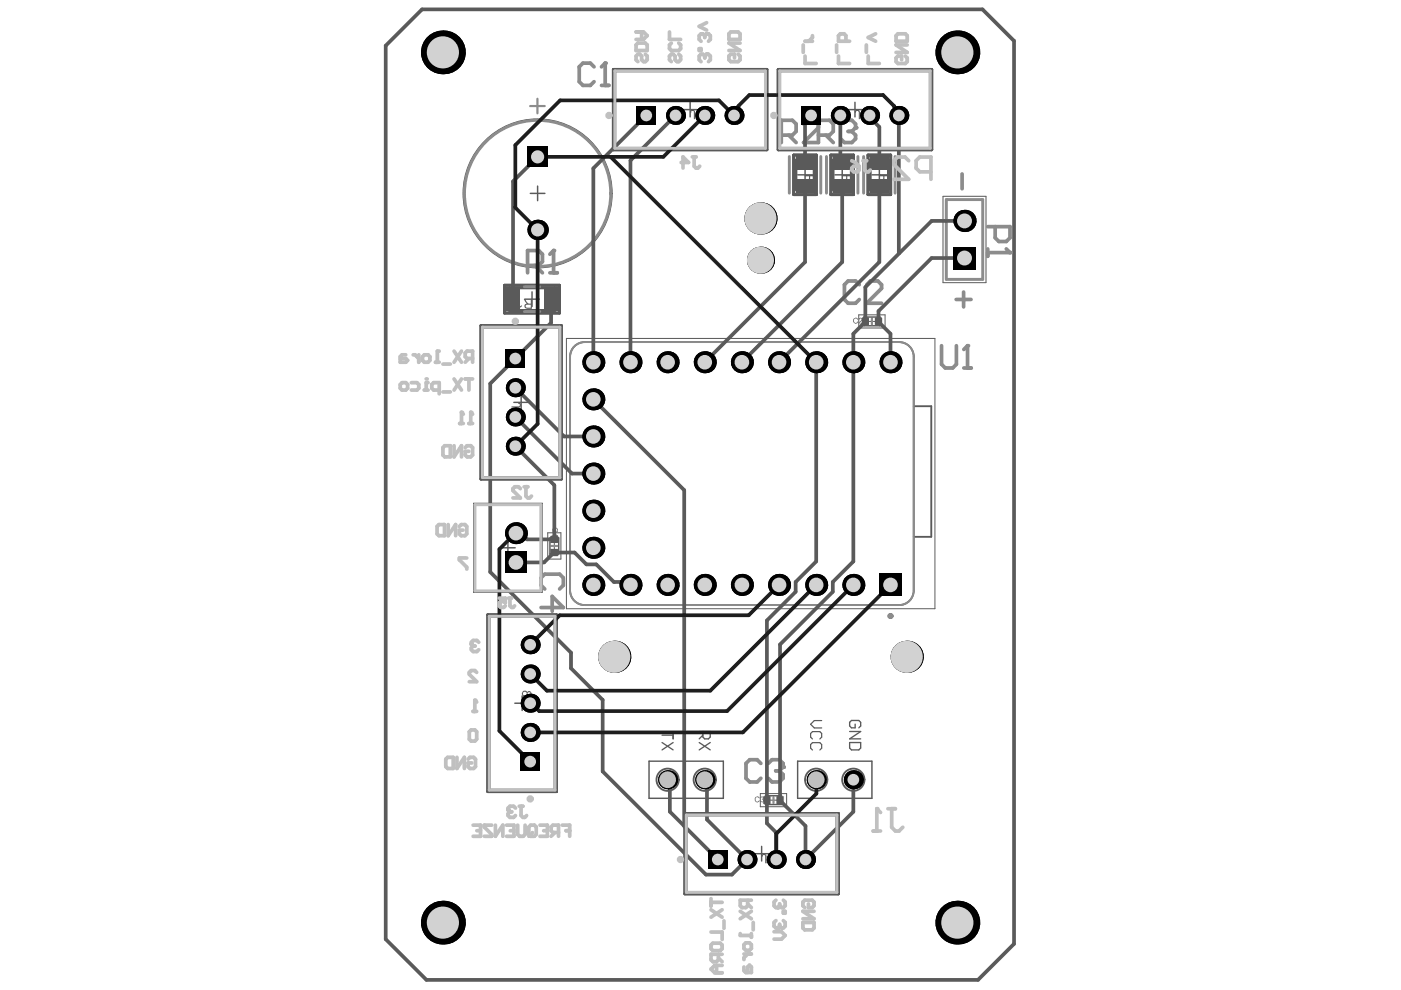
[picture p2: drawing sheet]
<svg xmlns="http://www.w3.org/2000/svg" width="297mm" height="210mm" viewBox="0 0 297 210" stroke-linecap="round" stroke-linejoin="round" font-family="sans-serif">
<path d="M169.1 37.1h3.1M170.7 35.5v3.1M177 37.1h3.1M178.6 35.5v3.1M184.9 37.1h3.1M186.4 35.5v3.1M111.3 63.4h3.1M112.8 61.9v3.1" fill="none" stroke="#5a5a5a" stroke-width=".31"/>
<g fill="#5a5a5a">
<path d="M117.1 112.1h.1a.57 .57 0 0 1 .8-.1 .57 .57 0 0 1 .1 .8h-.2a.41 .41 0 0 0 .2-.6 .41 .41 0 0 0-.6-.1l-.3 .2 .3 .6-.4-.2z"/>
<path d="M180.9 67.7a.55 .55 0 0 1 .5-.3 .55 .55 0 0 1 .5 .4h-.1a.41 .41 0 0 0-.6-.2 .41 .41 0 0 0-.1 .5 .36 .36 0 0 0 .3 .4 .36 .36 0 0 0 .4-.4l.1 .1a.58 .58 0 0 1-.8 .3 .58 .58 0 0 1-.2-.8z"/>
<path d="M182.2 67.4a.43 .43 0 0 1 .6 .2 .43 .43 0 0 1-.3 .6l-.3 .3h.7h-.8l.4-.5a.26 .26 0 0 0 .2-.3 .26 .26 0 0 0-.2-.2 .26 .26 0 0 0-.3 .3h-.1z"/>
<path d="M160 169.2a.55 .55 0 0 1 .6-.3 .55 .55 0 0 1 .5 .4h-.2a.41 .41 0 0 0-.6-.2 .41 .41 0 0 0-.1 .6 .36 .36 0 0 0 .3 .3 .36 .36 0 0 0 .4-.3h.2a.58 .58 0 0 1-.9 .3 .58 .58 0 0 1-.2-.8z"/>
<path d="M161.2 169.1a.33 .33 0 0 1 .5-.2 .33 .33 0 0 1 .1 .5 .38 .38 0 0 1 0 .7 .38 .38 0 0 1-.6-.3l.2-.1a.23 .23 0 0 0 .2 .2 .23 .23 0 0 0 .2-.2 .23 .23 0 0 0-.3-.2v-.1a.19 .19 0 0 0 .2-.2 .19 .19 0 0 0-.2-.2 .19 .19 0 0 0-.1 .3z"/>
<path d="M117.5 113.2v.3h.6zM117.3 113l1 .6h-.8v.2h-.2v-.2h-.2v-.1h.2z"/>
</g>
<g fill="none" stroke="#5a5a5a" stroke-width=".62">
<path d="M130.4 15h31.9v16.4h-31.9zM165.3 15h31.9v16.4h-31.9zM168.3 32.9h4.8v8.4h-4.8zM168.7 34h3.9v6.2h-3.9zM176.2 32.9h4.8v8.4h-4.8zM176.6 34h3.9v6.2h-3.9zM184 32.9h4.8v8.4h-4.8zM184.5 34h3.9v6.2h-3.9zM102.3 69.4h16.4v31.9h-16.4zM107 60.5h11.6v5.9h-11.6zM108 61h9.6v4.8h-9.6zM103.7 130.7h14v36.8h-14z"/>
<path d="M145.5 172.8h31.9v16.4h-31.9z"/>
</g>
<g fill="none" stroke="#5a5a5a" stroke-width=".21">
<path d="M199.9 41.6h9.2v18.3h-9.2zM120.1 71.8h78.1v57.3h-78.1zM182.1 66.8h5.6v2.7h-5.6zM184 68.1h1.7M184.9 67.3v1.7M100.4 106.7h14.6v18.9h-14.6zM116.1 113h2.8v5.5h-2.8zM116.7 115.8h1.7M117.5 114.9v1.7M161.2 168.3h5.6v2.7h-5.6zM163.1 169.7h1.7M164 168.8v1.7"/>
<circle cx="114" cy="41" r="15.8"/>
</g>
<path d="M114 39.5v3.1M112.4 41h3.1M183.2 67.2h3.4v1.9h-3.4zM106.1 116.1h3.1M107.7 114.6v3.1M116.6 114.1h1.9v3.4h-1.9zM162.3 168.7h3.4v1.9h-3.4z" fill="none" stroke="#5a5a5a" stroke-width=".31"/>
<g fill="#5a5a5a">
<path d="M109.9 63.4h.3v1.6l.4-.3v.3l-.5 .5h-.2z"/>
<path d="M170.7 39h.3l.4 .5a.54 .54 0 0 0 .5 .5 .54 .54 0 0 0 .6-.3l-.1-.3-.3-.1v-.3a.62 .62 0 0 1 .4 1 .62 .62 0 0 1-1.1-.1l-.5-.6v1h-.2z"/>
<path d="M178.6 39.3l.3-.3h.2v.3a.38 .38 0 0 0-.3 .4 .38 .38 0 0 0 .4 .3 .38 .38 0 0 0 .3-.5h.2a.33 .33 0 0 0 .3 .4 .33 .33 0 0 0 .4-.3 .33 .33 0 0 0-.4-.3v-.3a.56 .56 0 0 1 .6 .8 .56 .56 0 0 1-.9 .3l-.1-.2a.6 .6 0 0 1-.8 .2 .6 .6 0 0 1-.2-.8z"/>
<path d="M187.5 37.4v.5a.33 .33 0 0 0 .3 .5 .33 .33 0 0 0 .3-.4v-.6zM186.4 37.1h2v.9a.56 .56 0 0 1-.5 .7 .56 .56 0 0 1-.6-.5l-.9 .7v-.4l.6-.3 .3-.3v-.5h-.9z"/>
<path d="M187.1 39.2v.5h.9zM186.9 39h.2l1.3 .8v.3h-1.3v.2h-.2v-.2h-.5v-.4h.5z"/>
<path d="M111.4 64.8a.34 .34 0 0 0 .1 .4 .34 .34 0 0 0 .4 0h.6v-.6h-.9zM111 63.4h.4l.3 .7 .4 .3h.4v-1h.3v2.1h-1a.55 .55 0 0 1-.6-.5 .55 .55 0 0 1 .6-.6l-.4-.3z"/>
<path d="M171.8 37.4v.5a.33 .33 0 0 0 .2 .5 .33 .33 0 0 0 .4-.4v-.6zM170.7 37.1h1.9v.9a.56 .56 0 0 1-.4 .7 .56 .56 0 0 1-.7-.5l-.8 .7v-.4l.6-.3 .2-.3v-.5h-.8z"/>
<path d="M179.6 37.4v.6a.36 .36 0 0 0 .4 .4 .36 .36 0 0 0 .3-.4v-.6zM178.5 37.1h2v.9a.56 .56 0 0 1-.5 .7 .56 .56 0 0 1-.6-.5l-.9 .7v-.4l.9-.6v-.5h-.9z"/>
</g>
<g fill="none" stroke="#5a5a5a" stroke-width=".31">
<path d="M144.8 23.2h3.1M146.3 21.7v3.1M179.7 23.2h3.1M181.3 21.7v3.1M200.6 42.3h7.8v16.9h-7.8zM108.9 85.3h3.1M110.5 83.8v3.1M100.7 107h14v18.3h-14zM109.2 149.1h3.1M110.7 147.5v3.1M137.6 161.4h15.8v7.9h-15.8zM161.5 179.5v3.1"/>
<path d="M169.1 161.4h15.8v7.9h-15.8zM159.9 181h3.1"/>
<circle cx="114" cy="41" r="15.5"/>
</g>
<g fill="none" stroke="#5a5a5a" stroke-width=".39">
<path d="M121.5 73.7a3.1 3.1 0 0 1 2.5-1.2h66.6a3.1 3.1 0 0 1 3.1 3.1v49.6a3.1 3.1 0 0 1-3.1 3.1h-66.6a3.1 3.1 0 0 1-3.1-3.1v-49.6v-.7zM193.7 86.1h3.8v27.7h-3.8"/>
<circle cx="141.5" cy="165.3" r="2.36"/>
<circle cx="149.4" cy="165.3" r="2.36"/>
<circle cx="173.1" cy="165.3" r="2.36"/>
<circle cx="180.9" cy="165.3" r="2.36"/>
</g>
<g fill="none" stroke="#5a5a5a" stroke-width=".62">
<path d="M130 14.7h32.6v17.1h-32.6zM165 14.7h32.5v17.1h-32.5zM102 69h17v32.6h-17zM103.4 130.4h14.6v37.4h-14.6zM145.2 172.5h32.6v17h-32.6z"/>
<circle cx="188.8" cy="130.6" r=".31"/>
</g>
<path d="M140.4 155.9h2.3M140.4 157.4l2.3 1.6M142.7 155.1v1.6M142.7 157.4l-2.3 1.6M148.2 155.1h2.4v1.2l-.4 .4h-.8l-.4-.4v-1.2M148.2 157.4l2.4 1.6M149 155.9l-.8 .8M150.6 157.4l-2.4 1.6M180.1 155.1h2.4l-2.4 1.6h2.4M180.1 157.4h2.4v1.2l-.4 .4h-1.6l-.4-.4zM181.3 153.5v.8h-.8l-.4-.4v-.8l.4-.3h1.6l.4 .3v.8l-.4 .4" fill="none" stroke="#5a5a5a" stroke-width=".28"/>
<path d="M172.3 156.7l-.4-.4v-.8l.4-.4h1.5l.4 .4v.8l-.4 .4M172.3 159l-.4-.4v-.7l.4-.4h1.5l.4 .4v.7l-.4 .4M174.2 152.8h-1.6l-.7 .8 .7 .7h1.6" fill="none" stroke="#5a5a5a" stroke-width=".26"/>
<g fill="#5a5a5a">
<path d="M110.7 148.3l.5-.3h1.5v.3h-1.4a.29 .29 0 0 0-.4 .3 .29 .29 0 0 0 .4 .3v.2a.53 .53 0 0 1-.6-.2 .53 .53 0 0 1 0-.6z"/>
<path d="M110.8 146.6a.68 .68 0 0 1 1 .2 .52 .52 0 0 1 .9 .1 .52 .52 0 0 1-.4 .7l-.2 .1v-.2a.35 .35 0 0 0 .4-.4 .35 .35 0 0 0-.4-.3 .35 .35 0 0 0-.3 .4h-.1a.41 .41 0 0 0-.3-.5 .41 .41 0 0 0-.5 .3 .41 .41 0 0 0 .4 .5l-.1 .2a.7 .7 0 0 1-.4-1.1z"/>
<path d="M161.5 181.2a.58 .58 0 0 1 .7-.1 .58 .58 0 0 1 .3 .6v1.3h-.3v-1.3a.29 .29 0 0 0-.2-.4 .29 .29 0 0 0-.3 .4l-.3-.1z"/>
<path d="M163.6 181.1h.2v1.9h-.2l-.6-.4 .1-.3 .5 .3z"/>
<path d="M108.4 86.2h1.4a.24 .24 0 0 0 .3 0 .24 .24 0 0 0 .1-.3 .23 .23 0 0 0-.1-.2 .23 .23 0 0 0-.2-.1v-.2a.53 .53 0 0 1 .6 .5 .53 .53 0 0 1-.7 .5h-1.4z"/>
<path d="M108.5 87l.3-.2h.2v.2a.39 .39 0 0 0-.3 .6 .39 .39 0 0 0 .7 0l.7-.8 .3-.1v1.4h-.2v-1l-.4 .4a.84 .84 0 0 1-1.2 .4l-.2-.2z"/>
<path d="M146.3 23.5a.55 .55 0 0 1 .7-.2 .55 .55 0 0 1 .3 .6v1.4h-.2v-1.4a.29 .29 0 0 0-.3-.4 .29 .29 0 0 0-.2 .4l-.4-.1z"/>
<path d="M181.3 23.5a.58 .58 0 0 1 .7-.2 .58 .58 0 0 1 .3 .6v1.4h-.2v-1.5l-.2-.3a.33 .33 0 0 0-.3 .1 .33 .33 0 0 0-.2 .3l-.2-.1z"/>
<path d="M147.9 24h.6v.9zM147.6 23.8v.2l.9 1.3h.3v-1.3h.2v-.2h-.2v-.5h-.3v.5z"/>
<path d="M182.8 23.5l-.1 .4a.9 .9 0 0 0 0 1 .9 .9 0 0 0 1 .4l.2-.3v-.2h-.2a.42 .42 0 0 1-.6 .2 .42 .42 0 0 1-.2-.5v-.2a.62 .62 0 0 0 .9 .1 .62 .62 0 0 0 0-.9 .62 .62 0 0 0-.9 0zM182.9 24a.45 .45 0 0 1 .9 0 .45 .45 0 0 1-.9 0z"/>
</g>
<path d="M130 14.7h32.6v17.1h-32.6zM165 14.7h32.5v17.1h-32.5zM102 69h17v32.6h-17zM103.4 130.4h14.6v37.4h-14.6zM145.2 172.5h32.6v17h-32.6z" fill="none" stroke="#5a5a5a" stroke-width=".62"/>
<path d="M81.8 9.7l7.7-7.7h118.8l6.7 6.7v191.4l-7.6 7.7h-117l-8.6-8.7z" fill="none" stroke="#5a5a5a" stroke-width=".79"/>
<path d="M112.4 22.5h3.1M113.9 20.9v3.1M184.9 67.5v1.3M116.9 115.8h1.2M164 169v1.3" fill="none" stroke="#8c8c8c" stroke-width=".46"/>
<path d="M167.4 33.2v7.8M174 33.2v7.8M175.2 33.2v7.8M181.9 33.2v7.8M183.1 33.2v7.8M189.8 33.2v7.8M200.6 42.3h7.8v16.9h-7.8zM111.2 60.8h3.2M111.2 66.1h3.2" fill="none" stroke="#8c8c8c" stroke-width=".62"/>
<path d="M120.9 75.6v49.6M124 72.5h66.6M193.7 75.6v49.6M124 128.3h66.6" fill="none" stroke="#8c8c8c" stroke-width=".39"/>
<path d="M173.5 28.6h2.4l.8-.7v-1.6l-.8-.8h-2.4v4.7M175.1 28.6l1.6 1.6M178.2 26.3l.8-.8h1.6l.8 .8v.8M204 36.9v3.1M202.7 63.5h3.2M204.3 61.9v3.2" fill="none" stroke="#8c8c8c" stroke-width=".79"/>
<circle cx="181.4" cy="27.1" r=".39" fill="#8c8c8c"/>
<path d="M165.6 28.6h2.4l.8-.7v-1.6l-.8-.8h-2.4v4.7M167.2 28.6l1.6 1.6M170.4 26.3l.8-.8h1.5l.8 .8v.8l-3.1 3.1h3.1M179.8 27.9h.8M180.6 27.9l.8 .7v.8l-.8 .8h-1.6l-.8-.8M181.4 27.1l-.8 .8M111.9 56.3h2.3l.8-.8v-1.6l-.8-.8h-2.3v4.7M113.4 56.3l1.6 1.5M116.6 57.8h1.6M117.4 53.1v4.7M114.7 128.8h4.7l-2.3-2.3v3.1M115.5 124.9l-.8-.8v-1.6l.8-.8h3.2l.7 .8v1.6l-.7 .8" fill="none" stroke="#8c8c8c" stroke-width=".79"/>
<circle cx="117.4" cy="53.1" r=".39" fill="#8c8c8c"/>
<path d="M117.4 53.1l-.8 .8M199.6 73.3v3.9l.8 .8h1.6l.8-.8v-3.9M204.3 78h1.6M205.1 73.3v4.7" fill="none" stroke="#8c8c8c" stroke-width=".79"/>
<circle cx="205.1" cy="73.3" r=".39" fill="#8c8c8c"/>
<path d="M209.4 48.1h4.7v2.3l-.7 .8h-1.6l-.8-.8v-2.3M209.4 52.8v1.5M209.4 53.6h4.7M205.1 73.3l-.8 .8" fill="none" stroke="#8c8c8c" stroke-width=".79"/>
<circle cx="214.1" cy="53.6" r=".39" fill="#8c8c8c"/>
<path d="M213.4 52.8l.7 .8M161.3 161.9l-.8-.8h-1.5l-.8 .8v3.1l.8 .8h1.5l.8-.8M162.9 161.9l.8-.8h1.6l.7 .8v.8" fill="none" stroke="#8c8c8c" stroke-width=".79"/>
<circle cx="166" cy="162.7" r=".39" fill="#8c8c8c"/>
<path d="M126 14.2l-.8-.8h-1.6l-.8 .8v3.1l.8 .8h1.6l.8-.8M127.5 18.1h1.6M128.3 13.4v4.7M182.2 60.4l-.8-.8h-1.6l-.8 .8v3.1l.8 .8h1.6l.8-.8M183.8 60.4l.7-.8h1.6l.8 .8v.7l-3.1 3.2h3.1M164.5 163.4h.8M165.3 163.4l.7 .8v.8l-.7 .8h-1.6l-.8-.8M166 162.7l-.7 .7" fill="none" stroke="#8c8c8c" stroke-width=".79"/>
<circle cx="128.3" cy="13.4" r=".39" fill="#8c8c8c"/>
<path d="M128.3 13.4l-.8 .8" fill="none" stroke="#8c8c8c" stroke-width=".79"/>
<path d="M124 72.5a3.1 3.1 0 0 0-3.1 3.1M190.6 72.5a3.1 3.1 0 0 1 3.1 3.1M120.9 125.2a3.1 3.1 0 0 0 3.1 3.1M193.7 125.2a3.1 3.1 0 0 1-3.1 3.1" fill="none" stroke="#8c8c8c" stroke-width=".39"/>
<g fill="none" stroke="#8c8c8c" stroke-width=".62">
<circle cx="114" cy="41" r="15.5"/>
<circle cx="188.8" cy="130.6" r=".31"/>
</g>
<g fill="none" stroke="#5a5a5a" stroke-width=".79">
<path d="M114 33.3l-5.2 5.2v24.9M137 24.5l-11.2 11.2v41.1M143.2 24.5l-9.5 9.5v42.8M170.7 39.5v16.1l-21.3 21.2M172 24.5l-1.3 1.3v8.9M178.2 24.5v9.8l.4 .4M178.6 39.5v16.1l-21.3 21.2M184.4 24.5v.4l2 2v7.8M186.4 39.5v16.1l-21.2 21.2M190.6 24.5v29.2M204.5 46.8h-7l-14 14.1v7.2M204.5 54.7h-7l-11.2 11.3v2.2l2.5 2.6v6"/>
<path d="M116.8 63.4v5l-12.9 12.9v40l17.2 17.1v3.3l6.7 6.7v15.2l21.9 21.8h5.5l3.2-3.2-8.5-8.4v-8l-.5-.5M173.1 76.8v42.2l-4.4 4.4v2.1l-6.1 6.1v43l2 1.9v5.7M183.5 68.2l-2.6 2.6v48.2l-4.3 4.4v2.1l-11.2 11.1v33.1l5.4 5.4v7.1l10.1-10.1v-6.8M109.3 94.6l8.2 8.3v11.5h-5.8l-1.3-1.4h-1M109.3 88.4l12 12h4.5M109.3 82.2l10.3 10.3h6.2M125.8 84.7l19.3 19.2v71.2M117.5 117.1l-2.1 2.1h-6M117.5 117.1h4.3l2.5 2.6h2.1l3.8 3.7h2.9l.6 .6M141.5 165.3l.5 .5v6.3l10.2 10.1"/>
</g>
<circle cx="203" cy="195.6" r="4.6" fill="#000"/>
<circle cx="203" cy="195.6" r="3.4" fill="#d2d2d2"/>
<circle cx="192.2" cy="139.3" r="3.4" fill="#000"/>
<circle cx="192.2" cy="139.3" r="3.4" fill="#d2d2d2"/>
<path d="M186.5 121.7h4.6v4.7h-4.6z" fill-rule="evenodd" fill="#000"/>
<circle cx="188.8" cy="124" r="1.55" fill="#d2d2d2"/>
<circle cx="180.9" cy="165.3" r="2.01" fill="#000"/>
<circle cx="180.9" cy="165.3" r="1.24" fill="#d2d2d2"/>
<circle cx="180.9" cy="124" r="2.34" fill="#000"/>
<circle cx="180.9" cy="124" r="1.55" fill="#d2d2d2"/>
<circle cx="173.1" cy="165.3" r="2.01" fill="#000"/>
<circle cx="173.1" cy="165.3" r="1.24" fill="#d2d2d2"/>
<circle cx="173.1" cy="124" r="2.34" fill="#000"/>
<circle cx="173" cy="124" r="1.55" fill="#d2d2d2"/>
<circle cx="170.8" cy="182.2" r="2.01" fill="#000"/>
<circle cx="170.8" cy="182.2" r="1.24" fill="#d2d2d2"/>
<circle cx="165.2" cy="124" r="2.34" fill="#000"/>
<circle cx="165.2" cy="124" r="1.55" fill="#d2d2d2"/>
<circle cx="164.6" cy="182.2" r="2.01" fill="#000"/>
<circle cx="164.6" cy="182.2" r="1.24" fill="#d2d2d2"/>
<circle cx="158.4" cy="182.2" r="2.01" fill="#000"/>
<circle cx="158.4" cy="182.2" r="1.24" fill="#d2d2d2"/>
<circle cx="157.3" cy="124" r="2.34" fill="#000"/>
<circle cx="157.3" cy="124" r="1.55" fill="#d2d2d2"/>
<path d="M150.2 180.2h4v4.1h-4z" fill-rule="evenodd" fill="#000"/>
<circle cx="152.2" cy="182.2" r="1.24" fill="#d2d2d2"/>
<circle cx="149.4" cy="165.3" r="2.01" fill="#000"/>
<circle cx="149.4" cy="165.3" r="1.24" fill="#d2d2d2"/>
<circle cx="149.4" cy="124" r="2.34" fill="#000"/>
<circle cx="149.4" cy="124" r="1.55" fill="#d2d2d2"/>
<circle cx="141.5" cy="165.3" r="2.01" fill="#000"/>
<circle cx="141.5" cy="165.3" r="1.24" fill="#d2d2d2"/>
<circle cx="141.5" cy="124" r="2.34" fill="#000"/>
<circle cx="141.5" cy="124" r="1.55" fill="#d2d2d2"/>
<circle cx="133.7" cy="124" r="2.34" fill="#000"/>
<circle cx="133.7" cy="124" r="1.55" fill="#d2d2d2"/>
<circle cx="130.2" cy="139.3" r="3.4" fill="#000"/>
<circle cx="130.2" cy="139.3" r="3.4" fill="#d2d2d2"/>
<circle cx="125.8" cy="124" r="2.34" fill="#000"/>
<circle cx="125.8" cy="124" r="1.55" fill="#d2d2d2"/>
<circle cx="125.8" cy="116.1" r="2.34" fill="#000"/>
<circle cx="125.8" cy="116.1" r="1.55" fill="#d2d2d2"/>
<circle cx="112.4" cy="155.3" r="2.01" fill="#000"/>
<circle cx="112.4" cy="155.3" r="1.24" fill="#d2d2d2"/>
<circle cx="112.4" cy="142.9" r="2.01" fill="#000"/>
<circle cx="112.4" cy="142.9" r="1.24" fill="#d2d2d2"/>
<circle cx="112.4" cy="149.1" r="2.01" fill="#000"/>
<circle cx="112.4" cy="149.1" r="1.24" fill="#d2d2d2"/>
<path d="M110.4 159.5h4v4h-4z" fill-rule="evenodd" fill="#000"/>
<circle cx="112.4" cy="161.5" r="1.24" fill="#d2d2d2"/>
<circle cx="112.4" cy="136.7" r="2.01" fill="#000"/>
<circle cx="112.4" cy="136.7" r="1.24" fill="#d2d2d2"/>
<path d="M107.1 116.9h4.6v4.7h-4.6z" fill-rule="evenodd" fill="#000"/>
<circle cx="109.4" cy="119.2" r="1.55" fill="#d2d2d2"/>
<circle cx="93.9" cy="195.6" r="4.6" fill="#000"/>
<circle cx="93.9" cy="195.6" r="3.4" fill="#d2d2d2"/>
<path d="M202.1 52.4h4.7v4.7h-4.7z" fill-rule="evenodd" fill="#000"/>
<circle cx="204.5" cy="54.7" r="1.58" fill="#d2d2d2"/>
<circle cx="204.5" cy="46.8" r="2.35" fill="#000"/>
<circle cx="204.5" cy="46.8" r="1.58" fill="#d2d2d2"/>
<circle cx="203" cy="11.1" r="4.6" fill="#000"/>
<circle cx="203" cy="11.1" r="3.4" fill="#d2d2d2"/>
<circle cx="190.6" cy="24.5" r="2.01" fill="#000"/>
<circle cx="190.6" cy="24.5" r="1.24" fill="#d2d2d2"/>
<circle cx="188.8" cy="76.8" r="2.34" fill="#000"/>
<circle cx="188.8" cy="76.8" r="1.55" fill="#d2d2d2"/>
<circle cx="184.4" cy="24.5" r="2.01" fill="#000"/>
<circle cx="184.4" cy="24.5" r="1.24" fill="#d2d2d2"/>
<circle cx="180.9" cy="76.8" r="2.34" fill="#000"/>
<circle cx="180.9" cy="76.8" r="1.55" fill="#d2d2d2"/>
<circle cx="178.2" cy="24.5" r="2.01" fill="#000"/>
<circle cx="178.2" cy="24.5" r="1.24" fill="#d2d2d2"/>
<circle cx="173.1" cy="76.8" r="2.34" fill="#000"/>
<circle cx="173" cy="76.8" r="1.55" fill="#d2d2d2"/>
<path d="M170 22.5h4v4h-4z" fill-rule="evenodd" fill="#000"/>
<circle cx="172" cy="24.5" r="1.24" fill="#d2d2d2"/>
<circle cx="165.2" cy="76.8" r="2.34" fill="#000"/>
<circle cx="165.2" cy="76.8" r="1.55" fill="#d2d2d2"/>
<circle cx="161.2" cy="46.3" r="3.4" fill="#000"/>
<circle cx="161.2" cy="46.3" r="3.4" fill="#d2d2d2"/>
<circle cx="161.2" cy="55.2" r="2.86" fill="#000"/>
<circle cx="161.2" cy="55.2" r="2.87" fill="#d2d2d2"/>
<circle cx="109.4" cy="113" r="2.32" fill="#000"/>
<circle cx="109.4" cy="113" r="1.55" fill="#d2d2d2"/>
<circle cx="125.8" cy="108.3" r="2.34" fill="#000"/>
<circle cx="125.8" cy="108.3" r="1.55" fill="#d2d2d2"/>
<circle cx="125.8" cy="100.4" r="2.34" fill="#000"/>
<circle cx="125.8" cy="100.4" r="1.55" fill="#d2d2d2"/>
<circle cx="109.3" cy="94.6" r="2.01" fill="#000"/>
<circle cx="109.3" cy="94.6" r="1.24" fill="#d2d2d2"/>
<circle cx="125.8" cy="92.5" r="2.34" fill="#000"/>
<circle cx="125.8" cy="92.5" r="1.55" fill="#d2d2d2"/>
<circle cx="109.3" cy="88.4" r="2.01" fill="#000"/>
<circle cx="109.3" cy="88.4" r="1.24" fill="#d2d2d2"/>
<circle cx="125.8" cy="84.7" r="2.34" fill="#000"/>
<circle cx="125.8" cy="84.7" r="1.55" fill="#d2d2d2"/>
<circle cx="109.3" cy="82.2" r="2.01" fill="#000"/>
<circle cx="109.3" cy="82.2" r="1.24" fill="#d2d2d2"/>
<circle cx="157.3" cy="76.8" r="2.34" fill="#000"/>
<circle cx="157.3" cy="76.8" r="1.55" fill="#d2d2d2"/>
<circle cx="149.4" cy="76.8" r="2.34" fill="#000"/>
<circle cx="149.4" cy="76.8" r="1.55" fill="#d2d2d2"/>
<circle cx="125.8" cy="76.8" r="2.34" fill="#000"/>
<circle cx="125.8" cy="76.8" r="1.55" fill="#d2d2d2"/>
<circle cx="133.7" cy="76.8" r="2.34" fill="#000"/>
<circle cx="133.7" cy="76.8" r="1.55" fill="#d2d2d2"/>
<circle cx="141.5" cy="76.8" r="2.34" fill="#000"/>
<circle cx="141.5" cy="76.8" r="1.55" fill="#d2d2d2"/>
<path d="M107.2 74h4.1v4h-4.1z" fill-rule="evenodd" fill="#000"/>
<circle cx="109.3" cy="76" r="1.24" fill="#d2d2d2"/>
<circle cx="114" cy="48.7" r="2.17" fill="#000"/>
<circle cx="114" cy="48.7" r="1.4" fill="#d2d2d2"/>
<path d="M111.8 31.1h4.4v4.3h-4.4z" fill-rule="evenodd" fill="#000"/>
<circle cx="114" cy="33.3" r="1.4" fill="#d2d2d2"/>
<circle cx="155.6" cy="24.5" r="2.01" fill="#000"/>
<circle cx="155.6" cy="24.5" r="1.24" fill="#d2d2d2"/>
<circle cx="149.4" cy="24.5" r="2.01" fill="#000"/>
<circle cx="149.4" cy="24.5" r="1.24" fill="#d2d2d2"/>
<circle cx="143.2" cy="24.5" r="2.01" fill="#000"/>
<circle cx="143.2" cy="24.5" r="1.24" fill="#d2d2d2"/>
<path d="M135 22.5h4v4h-4z" fill-rule="evenodd" fill="#000"/>
<circle cx="137" cy="24.5" r="1.24" fill="#d2d2d2"/>
<circle cx="93.9" cy="11.1" r="4.6" fill="#000"/>
<circle cx="93.9" cy="11.1" r="3.4" fill="#d2d2d2"/>
<g fill="#5a5a5a">
<path d="M116.7 113.8l.2-.2h1.3l.2 .2v1.1l-.2 .2h-1.3l-.2-.2z" fill-rule="evenodd"/>
<path d="M116.9 116.4h1.3l.2 .2v1.1l-.2 .2h-1.3l-.2-.2v-1.1z" fill-rule="evenodd"/>
<path d="M184.5 33.2h3.9v2.9h-3.9z" fill-rule="evenodd"/>
<path d="M184.5 38h3.9v2.9h-3.9z" fill-rule="evenodd"/>
<path d="M115.4 60.9h2.9v5h-2.9z" fill-rule="evenodd"/>
<path d="M107.3 60.9h3v5h-3z" fill-rule="evenodd"/>
<path d="M182.7 67.5l.2-.2h1.1l.2 .2v1.3l-.2 .2h-1.1l-.2-.2z" fill-rule="evenodd"/>
<path d="M185.5 67.5l.2-.2h1.1l.2 .2v1.3l-.2 .2h-1.1l-.2-.2z" fill-rule="evenodd"/>
<path d="M164.6 169l.2-.2h1.2l.2 .2v1.3l-.2 .2h-1.2l-.2-.2z" fill-rule="evenodd"/>
<path d="M161.8 169l.2-.2h1.2l.2 .2v1.3l-.2 .2h-1.2l-.2-.2z" fill-rule="evenodd"/>
<path d="M168.7 33.2h3.9v2.9h-3.9z" fill-rule="evenodd"/>
<path d="M168.7 38h3.9v2.9h-3.9z" fill-rule="evenodd"/>
<path d="M176.6 33.2h3.9v2.9h-3.9z" fill-rule="evenodd"/>
<path d="M176.6 38h3.9v2.9h-3.9z" fill-rule="evenodd"/>
</g>
<g fill="#5a5a5a">
<path d="M118.2 113.6l.2 .2h-.2z"/>
<path d="M116.7 113.6h.2v.2h-.2z"/>
<path d="M116.7 114.9h.2v.2z"/>
<path d="M118.2 114.9h.2l-.2 .2z"/>
<path d="M118.2 116.4l.2 .2h-.2z"/>
<path d="M116.7 116.4h.2v.2h-.2z"/>
<path d="M116.7 117.7h.2v.2z"/>
<path d="M118.2 117.7h.2l-.2 .2z"/>
<path d="M182.7 67.4l.2-.1v.2h-.2z"/>
<path d="M182.7 68.8h.2v.2z"/>
<path d="M184 68.8h.2l-.2 .2z"/>
<path d="M184 67.3l.2 .2h-.2z"/>
<path d="M185.5 67.4l.2-.1v.2h-.2z"/>
<path d="M185.5 68.8h.2v.2z"/>
<path d="M186.8 68.8h.2l-.2 .2z"/>
<path d="M186.8 67.3l.2 .2h-.2z"/>
<path d="M164.7 168.9l.1-.1v.2h-.2z"/>
<path d="M164.6 170.3h.2v.2z"/>
<path d="M166 170.3h.2l-.2 .2z"/>
<path d="M166 168.8l.2 .2h-.2z"/>
<path d="M161.9 168.9l.1-.1v.2h-.2z"/>
<path d="M161.8 170.3h.2v.2z"/>
<path d="M163.2 170.3h.2l-.2 .2z"/>
<path d="M163.2 168.8l.2 .2h-.2z"/>
</g>
<path d="M129.5 33.3l43.6 43.5M149.4 24.5l-8.8 8.8h-26.6M190.6 24.5v-.9l-3.4-3.4h-28.3l-3.3 3.4v.9l-3.2-3.2h-33.6l-9.5 9.5v13.2l4.7 4.7v41.2l-4.7 4.7M109.4 113l-3.5 3.4v38.6l6.5 6.5M165.2 124l-6.5 6.5h-40l-6.3 6.2M173.1 124l-22.5 22.4h-34.6l-3.6-3.5M180.9 124l-26.8 26.8h-39.8l-1.6-1.7h-.3M188.8 124l-31.3 31.3h-45.1M173.1 165.3v3l-8.5 8.5v5.4" fill="none" stroke="#1e1e1e" stroke-width=".79"/>
<circle cx="203" cy="195.6" r="4.6" fill="#000"/>
<circle cx="203" cy="195.6" r="3.4" fill="#d2d2d2"/>
<circle cx="192.2" cy="139.3" r="3.4" fill="#000"/>
<circle cx="192.2" cy="139.3" r="3.4" fill="#d2d2d2"/>
<path d="M186.5 121.7h4.6v4.7h-4.6z" fill-rule="evenodd" fill="#000"/>
<circle cx="188.8" cy="124" r="1.55" fill="#d2d2d2"/>
<circle cx="180.9" cy="165.3" r="2.01" fill="#000"/>
<circle cx="180.9" cy="165.3" r="1.24" fill="#d2d2d2"/>
<circle cx="180.9" cy="124" r="2.34" fill="#000"/>
<circle cx="180.9" cy="124" r="1.55" fill="#d2d2d2"/>
<circle cx="173.1" cy="165.3" r="2.01" fill="#000"/>
<circle cx="173.1" cy="165.3" r="1.24" fill="#d2d2d2"/>
<circle cx="173.1" cy="124" r="2.34" fill="#000"/>
<circle cx="173" cy="124" r="1.55" fill="#d2d2d2"/>
<circle cx="170.8" cy="182.2" r="2.01" fill="#000"/>
<circle cx="170.8" cy="182.2" r="1.24" fill="#d2d2d2"/>
<circle cx="165.2" cy="124" r="2.34" fill="#000"/>
<circle cx="165.2" cy="124" r="1.55" fill="#d2d2d2"/>
<circle cx="164.6" cy="182.2" r="2.01" fill="#000"/>
<circle cx="164.6" cy="182.2" r="1.24" fill="#d2d2d2"/>
<circle cx="158.4" cy="182.2" r="2.01" fill="#000"/>
<circle cx="158.4" cy="182.2" r="1.24" fill="#d2d2d2"/>
<circle cx="157.3" cy="124" r="2.34" fill="#000"/>
<circle cx="157.3" cy="124" r="1.55" fill="#d2d2d2"/>
<path d="M150.2 180.2h4v4.1h-4z" fill-rule="evenodd" fill="#000"/>
<circle cx="152.2" cy="182.2" r="1.24" fill="#d2d2d2"/>
<circle cx="149.4" cy="165.3" r="2.01" fill="#000"/>
<circle cx="149.4" cy="165.3" r="1.24" fill="#d2d2d2"/>
<circle cx="149.4" cy="124" r="2.34" fill="#000"/>
<circle cx="149.4" cy="124" r="1.55" fill="#d2d2d2"/>
<circle cx="141.5" cy="165.3" r="2.01" fill="#000"/>
<circle cx="141.5" cy="165.3" r="1.24" fill="#d2d2d2"/>
<circle cx="141.5" cy="124" r="2.34" fill="#000"/>
<circle cx="141.5" cy="124" r="1.55" fill="#d2d2d2"/>
<circle cx="133.7" cy="124" r="2.34" fill="#000"/>
<circle cx="133.7" cy="124" r="1.55" fill="#d2d2d2"/>
<circle cx="130.2" cy="139.3" r="3.4" fill="#000"/>
<circle cx="130.2" cy="139.3" r="3.4" fill="#d2d2d2"/>
<circle cx="125.8" cy="124" r="2.34" fill="#000"/>
<circle cx="125.8" cy="124" r="1.55" fill="#d2d2d2"/>
<circle cx="125.8" cy="116.1" r="2.34" fill="#000"/>
<circle cx="125.8" cy="116.1" r="1.55" fill="#d2d2d2"/>
<circle cx="112.4" cy="155.3" r="2.01" fill="#000"/>
<circle cx="112.4" cy="155.3" r="1.24" fill="#d2d2d2"/>
<circle cx="112.4" cy="142.9" r="2.01" fill="#000"/>
<circle cx="112.4" cy="142.9" r="1.24" fill="#d2d2d2"/>
<circle cx="112.4" cy="149.1" r="2.01" fill="#000"/>
<circle cx="112.4" cy="149.1" r="1.24" fill="#d2d2d2"/>
<path d="M110.4 159.5h4v4h-4z" fill-rule="evenodd" fill="#000"/>
<circle cx="112.4" cy="161.5" r="1.24" fill="#d2d2d2"/>
<circle cx="112.4" cy="136.7" r="2.01" fill="#000"/>
<circle cx="112.4" cy="136.7" r="1.24" fill="#d2d2d2"/>
<path d="M107.1 116.9h4.6v4.7h-4.6z" fill-rule="evenodd" fill="#000"/>
<circle cx="109.4" cy="119.2" r="1.55" fill="#d2d2d2"/>
<circle cx="93.9" cy="195.6" r="4.6" fill="#000"/>
<circle cx="93.9" cy="195.6" r="3.4" fill="#d2d2d2"/>
<path d="M202.1 52.4h4.7v4.7h-4.7z" fill-rule="evenodd" fill="#000"/>
<circle cx="204.5" cy="54.7" r="1.58" fill="#d2d2d2"/>
<circle cx="204.5" cy="46.8" r="2.35" fill="#000"/>
<circle cx="204.5" cy="46.8" r="1.58" fill="#d2d2d2"/>
<circle cx="203" cy="11.1" r="4.6" fill="#000"/>
<circle cx="203" cy="11.1" r="3.4" fill="#d2d2d2"/>
<circle cx="190.6" cy="24.5" r="2.01" fill="#000"/>
<circle cx="190.6" cy="24.5" r="1.24" fill="#d2d2d2"/>
<circle cx="188.8" cy="76.8" r="2.34" fill="#000"/>
<circle cx="188.8" cy="76.8" r="1.55" fill="#d2d2d2"/>
<circle cx="184.4" cy="24.5" r="2.01" fill="#000"/>
<circle cx="184.4" cy="24.5" r="1.24" fill="#d2d2d2"/>
<circle cx="180.9" cy="76.8" r="2.34" fill="#000"/>
<circle cx="180.9" cy="76.8" r="1.55" fill="#d2d2d2"/>
<circle cx="178.2" cy="24.5" r="2.01" fill="#000"/>
<circle cx="178.2" cy="24.5" r="1.24" fill="#d2d2d2"/>
<circle cx="173.1" cy="76.8" r="2.34" fill="#000"/>
<circle cx="173" cy="76.8" r="1.55" fill="#d2d2d2"/>
<path d="M170 22.5h4v4h-4z" fill-rule="evenodd" fill="#000"/>
<circle cx="172" cy="24.5" r="1.24" fill="#d2d2d2"/>
<circle cx="165.2" cy="76.8" r="2.34" fill="#000"/>
<circle cx="165.2" cy="76.8" r="1.55" fill="#d2d2d2"/>
<circle cx="161.2" cy="46.3" r="3.4" fill="#000"/>
<circle cx="161.2" cy="46.3" r="3.4" fill="#d2d2d2"/>
<circle cx="161.2" cy="55.2" r="2.86" fill="#000"/>
<circle cx="161.2" cy="55.2" r="2.87" fill="#d2d2d2"/>
<circle cx="109.4" cy="113" r="2.32" fill="#000"/>
<circle cx="109.4" cy="113" r="1.55" fill="#d2d2d2"/>
<circle cx="125.8" cy="108.3" r="2.34" fill="#000"/>
<circle cx="125.8" cy="108.3" r="1.55" fill="#d2d2d2"/>
<circle cx="125.8" cy="100.4" r="2.34" fill="#000"/>
<circle cx="125.8" cy="100.4" r="1.55" fill="#d2d2d2"/>
<circle cx="109.3" cy="94.6" r="2.01" fill="#000"/>
<circle cx="109.3" cy="94.6" r="1.24" fill="#d2d2d2"/>
<circle cx="125.8" cy="92.5" r="2.34" fill="#000"/>
<circle cx="125.8" cy="92.5" r="1.55" fill="#d2d2d2"/>
<circle cx="109.3" cy="88.4" r="2.01" fill="#000"/>
<circle cx="109.3" cy="88.4" r="1.24" fill="#d2d2d2"/>
<circle cx="125.8" cy="84.7" r="2.34" fill="#000"/>
<circle cx="125.8" cy="84.7" r="1.55" fill="#d2d2d2"/>
<circle cx="109.3" cy="82.2" r="2.01" fill="#000"/>
<circle cx="109.3" cy="82.2" r="1.24" fill="#d2d2d2"/>
<circle cx="157.3" cy="76.8" r="2.34" fill="#000"/>
<circle cx="157.3" cy="76.8" r="1.55" fill="#d2d2d2"/>
<circle cx="149.4" cy="76.8" r="2.34" fill="#000"/>
<circle cx="149.4" cy="76.8" r="1.55" fill="#d2d2d2"/>
<circle cx="125.8" cy="76.8" r="2.34" fill="#000"/>
<circle cx="125.8" cy="76.8" r="1.55" fill="#d2d2d2"/>
<circle cx="133.7" cy="76.8" r="2.34" fill="#000"/>
<circle cx="133.7" cy="76.8" r="1.55" fill="#d2d2d2"/>
<circle cx="141.5" cy="76.8" r="2.34" fill="#000"/>
<circle cx="141.5" cy="76.8" r="1.55" fill="#d2d2d2"/>
<path d="M107.2 74h4.1v4h-4.1z" fill-rule="evenodd" fill="#000"/>
<circle cx="109.3" cy="76" r="1.24" fill="#d2d2d2"/>
<circle cx="114" cy="48.7" r="2.17" fill="#000"/>
<circle cx="114" cy="48.7" r="1.4" fill="#d2d2d2"/>
<path d="M111.8 31.1h4.4v4.3h-4.4z" fill-rule="evenodd" fill="#000"/>
<circle cx="114" cy="33.3" r="1.4" fill="#d2d2d2"/>
<circle cx="155.6" cy="24.5" r="2.01" fill="#000"/>
<circle cx="155.6" cy="24.5" r="1.24" fill="#d2d2d2"/>
<circle cx="149.4" cy="24.5" r="2.01" fill="#000"/>
<circle cx="149.4" cy="24.5" r="1.24" fill="#d2d2d2"/>
<circle cx="143.2" cy="24.5" r="2.01" fill="#000"/>
<circle cx="143.2" cy="24.5" r="1.24" fill="#d2d2d2"/>
<path d="M135 22.5h4v4h-4z" fill-rule="evenodd" fill="#000"/>
<circle cx="137" cy="24.5" r="1.24" fill="#d2d2d2"/>
<circle cx="93.9" cy="11.1" r="4.6" fill="#000"/>
<circle cx="93.9" cy="11.1" r="3.4" fill="#d2d2d2"/>
<path d="M130.4 15h31.9v16.4h-31.9zM165.3 15h31.9v16.4h-31.9zM102.3 69.4h16.4v31.9h-16.4zM100.7 107h14v18.3h-14zM103.7 130.7h14v36.8h-14zM145.5 172.8h31.9v16.4h-31.9z" fill="none" stroke="#c0c0c0" stroke-width=".62"/>
<g fill="none" stroke="#c0c0c0" stroke-width=".79">
<path d="M100.3 175h1.6v2.3h-1.6M101.1 176.1h.8M104.2 175h-1.5v.3l1.5 1.6v.4h-1.5M105 175v2.3l1.6-2.3v2.3M107.4 175h1.6v2.3h-1.6M108.2 176.1h.8M109.8 175v1.9l.4 .4h.7l.4-.4v-1.9M112.1 175.3l.4-.3h.8l.4 .3v1.6l-.4 .4h-.8l-.4-.4zM112.9 176.5l-.8 .8M114.5 175h1.6v2.3h-1.6M115.3 176.1h.8M117.6 176.5l-.8 .8"/>
<path d="M118.4 176.5h-1.2l-.4-.4v-.8l.4-.3h1.2v2.3M119.2 175h1.6v2.3M120 176.1h.8M164.5 190.9l-.4 .4v.7l.4 .4h.4M170.2 195.6h2.4v1.2l-.4 .4h-1.6l-.4-.4zM171.4 191.6v.8h.8l.4-.4v-.7l-.4-.4h-1.6l-.4 .4v.7l.4 .4M172.6 193.2h-2.4l2.4 1.6h-2.4"/>
</g>
<circle cx="164.9" cy="192.4" r=".39" fill="#c0c0c0"/>
<path d="M164.5 195.2l-.4 .4v.8l.4 .4h.4M165.3 192l-.4 .4M165.3 191.6v.4M166.1 190.9l.4 .4v.7l-.4 .4h-.4l-.4-.4M166.1 193.2h.4v.4h-.4z" fill="none" stroke="#c0c0c0" stroke-width=".79"/>
<circle cx="164.9" cy="196.8" r=".39" fill="#c0c0c0"/>
<g fill="none" stroke="#c0c0c0" stroke-width=".79">
<path d="M101.5 136.2l-.4-.4h-.8l-.4 .4v.4M150.7 190.5v1.6M150.7 191.3h2.4M150.7 192.9l2.4 1.6M150.7 197.6h2.4v1.6M151.1 200h1.6l.4 .4v.8l-.4 .3h-1.6l-.4-.3v-.8zM153.1 192.9l-2.4 1.6M153.5 195.3v1.5M156.9 197.9v.4h2.4M156.9 193.2l2.4 1.6M158.5 190.9v1.1l-.4 .4h-.8l-.4-.4v-1.1h2.4M158.5 191.6l.8 .8"/>
<path d="M159.3 193.2l-2.4 1.6M159.3 197.9v.8M159.7 195.6v1.6M164.1 197.5h1.6l.8 .8-.8 .8h-1.6M165.3 196.4l-.4 .4M165.3 196v.4M166.1 195.2l.4 .4v.8l-.4 .4h-.4l-.4-.4M151.9 204.7v1.6M152.3 202.3v1.2l-.4 .4h-.8l-.4-.4v-1.2h2.4M152.3 203.1l.8 .8M153.1 204.7h-1.6l-.8 .8 .8 .8h1.6M157.7 205v.8l.4 .4h1.2v-1.2l-.4-.4-.4 .4v1.2"/>
<path d="M157.7 200.3l.4-.4h.8l.4 .4v.8l-.4 .4h-.8l-.4-.4zM157.7 202.3h1.6M158.5 202.3l-.8 .8v.3"/>
</g>
<circle cx="99.9" cy="136.6" r=".39" fill="#c0c0c0"/>
<path d="M99.9 136.6l.4 .4M100.3 137h.4M100.3 137l-.4 .4v.4l.4 .3h.8l.4-.3M99.5 155.2l.4-.4h.8l.4 .4v1.5l-.4 .4h-.8l-.4-.4zM100.3 150.8h.8M100.7 148.5v2.3M101.1 142.6l-.4-.4h-.8l-.4 .4v.4l1.6 1.5h-1.6M94.5 161l.4-.4h1.2v2.3h-1.2l-.4-.4zM96.9 160.6v2.3l1.6-2.3v2.3M99.2 161l.4-.4h.8l.4 .4v1.5l-.4 .4h-.8l-.4-.4v-.7h.8" fill="none" stroke="#c0c0c0" stroke-width=".79"/>
<circle cx="100.7" cy="148.5" r=".39" fill="#c0c0c0"/>
<g fill="none" stroke="#c0c0c0" stroke-width=".79">
<path d="M90 82.7h.8M90.8 81.1h-.4v1.6M93.1 82.7h-1.2l-.4-.4v-.8l.4-.4h1.2v2.4M93.9 83.1h1.6M96.3 80.3l1.5 2.4M97.8 80.3l-1.5 2.4M98.6 80.3h1.6M99.4 80.3v2.4M92.7 111.6l.4-.4h1.1v2.4h-1.1l-.4-.4zM95 111.2v2.4l1.6-2.4v2.4M97.4 111.6l.4-.4h.8l.4 .4v1.6l-.4 .4h-.8l-.4-.4v-.8h.8M99 118.3h-1.6v.4l1.6 1.6v.4"/>
<path d="M100.7 148.5l.4 .4"/>
</g>
<circle cx="90.4" cy="80.3" r=".39" fill="#c0c0c0"/>
<g fill="none" stroke="#c0c0c0" stroke-width=".79">
<path d="M86 75.2h-.8l-.3 .4v1.2h1.1l.4-.4-.4-.4h-1.1M87.6 75.2h.4l.8 .8M88.8 75.2v1.6M89.6 75.6l.4-.4h.8l.3 .4v.8l-.3 .4h-.8l-.4-.4zM92.3 76.8h.8M93.1 74.4h-.4v2.4M93.9 77.2h1.6M96.3 74.4l1.5 2.4M97.8 74.4l-1.5 2.4M99.4 76l-.8 .8M100.2 76h-1.2l-.4-.4v-.8l.4-.4h1.2v2.4M84.9 81.5l.3-.4h.8l.4 .4v.8l-.4 .4h-.8l-.3-.4z"/>
<path d="M87.2 81.1h1.2l.4 .4v.8l-.4 .4h-1.2M93.9 94.9l.4-.4h1.2v2.4h-1.2l-.4-.4zM96.3 94.5v2.4l1.5-2.4v2.4M98.6 94.9l.4-.4h.8l.4 .4v1.6l-.4 .4h-.8l-.4-.4v-.8h.8M99.4 89.8h.8M99.8 87.4v2.4"/>
</g>
<circle cx="99.8" cy="87.4" r=".39" fill="#c0c0c0"/>
<path d="M97.4 89.8h.8M97.8 87.4v2.4M99.8 87.4l.4 .4" fill="none" stroke="#c0c0c0" stroke-width=".79"/>
<circle cx="97.8" cy="87.4" r=".39" fill="#c0c0c0"/>
<path d="M149.8 11.5h.4l.4 .4v.8l-.4 .4M154.5 7.2l.4-.4h1.6l.4 .4v1.1h-2.4zM156.5 11.5l.4 .4v.8l-.4 .4h-1.6l-.4-.4v-.8l.4-.4h.8v.8M156.9 9.1h-2.4l2.4 1.6h-2.4M97.8 87.4l.4 .4" fill="none" stroke="#c0c0c0" stroke-width=".79"/>
<circle cx="149.8" cy="11.5" r=".39" fill="#c0c0c0"/>
<path d="M148.2 10.3h.4v.4h-.4zM149.4 11.9v.4M149.4 11.9l-.4-.4h-.4l-.4 .4v.8l.4 .4M149.8 11.5l-.4 .4M149.8 7.2h.4l.4 .4v.7l-.4 .4" fill="none" stroke="#c0c0c0" stroke-width=".79"/>
<circle cx="149.8" cy="7.2" r=".39" fill="#c0c0c0"/>
<g fill="none" stroke="#c0c0c0" stroke-width=".79">
<path d="M134.9 9.5l.3-.4h1.6l.4 .4v1.2h-2.3zM134.9 6.8h1.5l.8 .8-.8 .7h-1.5M136 6.8v1.5M136.8 11.5l.4 .4v.8l-.4 .4h-.4l-.4-.4v-.8l-.4-.4h-.4l-.3 .4v.8l.3 .4M141.9 6.8v1.5h2.4M142.3 9.1l-.4 .4v.8l.4 .4h1.6l.4-.4v-.8l-.4-.4M143.9 11.5l.4 .4v.8l-.4 .4h-.4l-.4-.4v-.8l-.4-.4h-.4l-.4 .4v.8l.4 .4M149.4 7.6v.4M149.4 7.6l-.4-.4h-.4l-.4 .4v.7l.4 .4M149.8 7.2l-.4 .4M149.8 4.8l-1.6 .8 1.6 .8M170.3 9.5v1.6"/>
<path d="M170.7 11.9v1.6h2.3M170.7 8.7h1.6M172.3 7.6v.4l-.8 .7M177.4 9.5v1.6M177.8 11.9v1.6h2.3M179.3 8.7v-1.1l-.3-.4h-.8l-.4 .4v1.1h2.3M183.7 9.5v1.6M184.1 11.9v1.6h2.3M185.6 7.2l-1.5 .8 1.5 .7M190 7.6l.4-.4h1.6l.3 .4v1.1h-2.3zM192 11.9l.3 .4v.8l-.3 .4h-1.6l-.4-.4v-.8l.4-.4h.8v.8M192.3 9.5h-2.3l2.3 1.6h-2.3"/>
<path d="M192.7 34.1l-.8-.8h-1.6l-.8 .8v.8l3.2 3.1h-3.2M197.4 36.4h-2.4l-.8-.7v-1.6l.8-.8h2.4v4.7M185.1 176.2h1.6M185.9 171.5v4.7M188.3 171.5h1.5M189.1 171.5v3.9l.7 .8h.8l.8-.8"/>
</g>
<circle cx="185.9" cy="171.5" r=".39" fill="#c0c0c0"/>
<g fill="none" stroke="#c0c0c0" stroke-width=".79">
<path d="M144.4 34.4h1.6l-1.2-1.1v2.3M146.8 33.3h.8M147.2 33.3v1.9l.4 .4h.4l.4-.4M180.6 35.7l.4-.4h1.2v.7l-.4 .4h-.8l-.4-.4zM180.6 34.1l.8 .4 .8 .8M182.9 34.1h.8M183.3 34.1v1.9l.4 .4h.4l.4-.4M105.8 126.8h1.3v1l-.6-.3h-.3l-.4 .3v.7l.4 .3h.6l.3-.3M107.8 126.8h.7M108.1 126.8v1.7l.4 .3h.3l.3-.3M109.3 171.3l-.4-.4h-.8l-.4 .4v.4M110.1 170.9h.8"/>
<path d="M110.5 170.9v2l.4 .4h.4l.4-.4M185.9 171.5l.8 .8"/>
</g>
<circle cx="107.7" cy="171.7" r=".39" fill="#c0c0c0"/>
<path d="M110.3 103.6l-.4-.4h-.8l-.3 .4v.4l1.5 1.6h-1.5M111.1 103.2h.8M111.5 103.2v2l.4 .4h.4l.4-.4M107.7 171.7l.4 .4M108.1 172.1h.4M108.1 172.1l-.4 .4v.4l.4 .4h.8l.4-.4" fill="none" stroke="#c0c0c0" stroke-width=".79"/>
<g fill="none" stroke="#c0c0c0" stroke-width=".77">
<circle cx="129.1" cy="24.5" r=".39"/>
<circle cx="164.1" cy="24.5" r=".39"/>
<circle cx="109.3" cy="68.1" r=".39"/>
<circle cx="112.4" cy="169.4" r=".39"/>
<circle cx="144.3" cy="182.2" r=".39"/>
</g>
<g fill="#c0c0c0">
<path d="M147.7 165.3l1.7-1.7 1.8 1.7-1.8 1.8z" fill-rule="evenodd"/>
<path d="M171.3 165.3l1.8-1.7 1.7 1.7-1.7 1.8z" fill-rule="evenodd"/>
<path d="M139.8 165.3l1.7-1.7 1.8 1.7-1.8 1.8z" fill-rule="evenodd"/>
</g>
<g fill="#c0c0c0">
<path d="M148.2 164.1l.8-.5h.4v1.7h-1.7v-.4z"/>
<path d="M147.7 165.3h1.7v1.8a1.77 1.77 0 0 1-1.7-1.8z"/>
<path d="M149.4 165.3h1.8a1.77 1.77 0 0 1-1.8 1.8z"/>
<path d="M149.4 163.6a1.77 1.77 0 0 1 1.8 1.7h-1.8z"/>
<path d="M171.8 164.1l.8-.5h.5v1.7h-1.8v-.4z"/>
<path d="M171.3 165.3h1.8v1.8a1.77 1.77 0 0 1-1.8-1.8z"/>
<path d="M173.1 165.3h1.7a1.77 1.77 0 0 1-1.7 1.8z"/>
<path d="M173.1 163.6a1.77 1.77 0 0 1 1.7 1.7h-1.7z"/>
<path d="M141.5 165.3h1.8a1.77 1.77 0 0 1-1.8 1.8z"/>
<path d="M141.5 163.6a1.77 1.77 0 0 1 1.8 1.7h-1.8z"/>
<path d="M140.3 164.1l.8-.5h.4v1.7h-1.7v-.4z"/>
<path d="M139.8 165.3h1.7v1.8a1.77 1.77 0 0 1-1.7-1.8z"/>
</g>
</svg>
